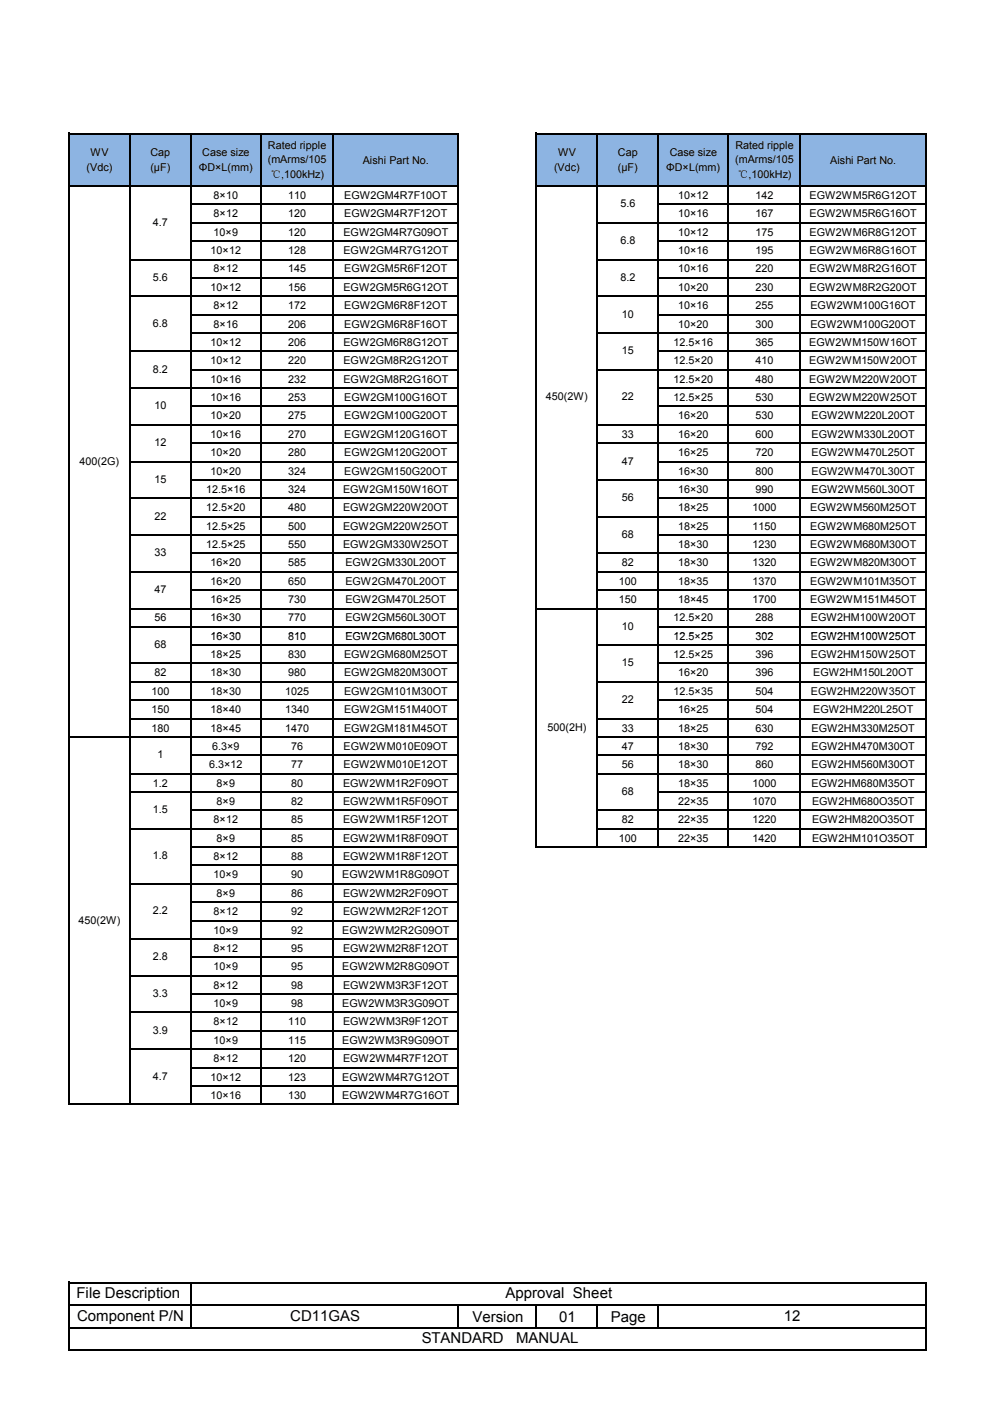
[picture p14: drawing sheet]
<svg xmlns="http://www.w3.org/2000/svg" width="210mm" height="297mm" viewBox="0 0 210 297" stroke-linecap="round" stroke-linejoin="round" font-family="sans-serif">
<defs><g id="words">
<g font-size="3.2">
<text x="16.2" y="275.3">File Description</text>
<text x="107.1" y="275.3">Approval Sheet</text>
<text x="16.3" y="280.1">Component P/N</text>
<text x="61.6" y="280.1">CD11GAS</text>
<text x="100.2" y="280.2">Version</text>
<text x="118.5" y="280.2">01</text>
<text x="129.5" y="280.2">Page</text>
<text x="166.2" y="280.1">12</text>
<text x="89.4" y="284.8">STANDARD</text>
<text x="109.5" y="284.8">MANUAL</text>
</g>
<g font-size="2.3">
<text x="19.2" y="33.2">WV</text>
<text x="31.9" y="33.2">Cap</text>
<text x="42.9" y="33.2">Case size</text>
<text x="56.8" y="34.6">(mArms/105</text>
<text x="56.8" y="31.6">Rated ripple</text>
<text x="76.9" y="34.7">Aishi Part No.</text>
<text x="118.3" y="33.2">WV</text>
<text x="131" y="33.2">Cap</text>
<text x="142" y="33.2">Case size</text>
<text x="155.9" y="34.6">(mArms/105</text>
<text x="155.9" y="31.6">Rated ripple</text>
<text x="176" y="34.7">Aishi Part No.</text>
<text x="18.4" y="36.2">(Vdc)</text>
<text x="31.9" y="36.2">(µF)</text>
<text x="42.2" y="36.2">ΦD×L(mm)</text>
<text x="57.3" y="37.7">℃,100kHz)</text>
<text x="117.5" y="36.2">(Vdc)</text>
<text x="131" y="36.2">(µF)</text>
<text x="141.3" y="36.2">ΦD×L(mm)</text>
<text x="156.4" y="37.7">℃,100kHz)</text>
<text x="32.4" y="47.9">4.7</text>
<text x="45.3" y="42.2">8×10</text>
<text x="45.3" y="46.1">8×12</text>
<text x="61.1" y="42.2">110</text>
<text x="61.1" y="46.1">120</text>
<text x="73" y="42.2">EGW2GM4R7F10OT</text>
<text x="73" y="46.1">EGW2GM4R7F12OT</text>
<text x="131.5" y="44">5.6</text>
<text x="143.8" y="42.2">10×12</text>
<text x="143.8" y="46.1">10×16</text>
<text x="160.2" y="42.2">142</text>
<text x="160.2" y="46.1">167</text>
<text x="171.7" y="42.2">EGW2WM5R6G12OT</text>
<text x="171.7" y="46.1">EGW2WM5R6G16OT</text>
<text x="44.7" y="53.9">10×12</text>
<text x="45.3" y="50">10×9</text>
<text x="61.1" y="50">120</text>
<text x="61.1" y="53.9">128</text>
<text x="72.8" y="50">EGW2GM4R7G09OT</text>
<text x="72.8" y="53.9">EGW2GM4R7G12OT</text>
<text x="131.5" y="51.8">6.8</text>
<text x="143.8" y="50">10×12</text>
<text x="143.8" y="53.9">10×16</text>
<text x="160.2" y="50">175</text>
<text x="160.2" y="53.9">195</text>
<text x="171.7" y="50">EGW2WM6R8G12OT</text>
<text x="171.7" y="53.9">EGW2WM6R8G16OT</text>
<text x="32.4" y="59.5">5.6</text>
<text x="45.3" y="57.8">8×12</text>
<text x="61.1" y="57.8">145</text>
<text x="73" y="57.8">EGW2GM5R6F12OT</text>
<text x="131.5" y="59.5">8.2</text>
<text x="143.8" y="57.8">10×16</text>
<text x="160.2" y="57.8">220</text>
<text x="171.7" y="57.8">EGW2WM8R2G16OT</text>
<text x="44.7" y="61.7">10×12</text>
<text x="45.3" y="65.6">8×12</text>
<text x="61.1" y="61.7">156</text>
<text x="61.1" y="65.6">172</text>
<text x="72.8" y="61.7">EGW2GM5R6G12OT</text>
<text x="73" y="65.6">EGW2GM6R8F12OT</text>
<text x="143.8" y="61.7">10×20</text>
<text x="143.8" y="65.6">10×16</text>
<text x="160.2" y="61.7">230</text>
<text x="160.2" y="65.6">255</text>
<text x="171.7" y="61.7">EGW2WM8R2G20OT</text>
<text x="171.8" y="65.6">EGW2WM100G16OT</text>
<text x="32.4" y="69.3">6.8</text>
<text x="45.3" y="69.5">8×16</text>
<text x="61.1" y="69.5">206</text>
<text x="73" y="69.5">EGW2GM6R8F16OT</text>
<text x="131.8" y="67.3">10</text>
<text x="143.8" y="69.5">10×20</text>
<text x="160.2" y="69.5">300</text>
<text x="171.8" y="69.5">EGW2WM100G20OT</text>
<text x="44.7" y="73.3">10×12</text>
<text x="44.7" y="77.2">10×12</text>
<text x="61.1" y="73.3">206</text>
<text x="61.1" y="77.2">220</text>
<text x="72.8" y="73.3">EGW2GM6R8G12OT</text>
<text x="72.8" y="77.2">EGW2GM8R2G12OT</text>
<text x="131.8" y="75.1">15</text>
<text x="142.8" y="73.3">12.5×16</text>
<text x="142.8" y="77.2">12.5×20</text>
<text x="160.2" y="73.3">365</text>
<text x="160.2" y="77.2">410</text>
<text x="171.6" y="73.3">EGW2WM150W16OT</text>
<text x="171.6" y="77.2">EGW2WM150W20OT</text>
<text x="32.4" y="79">8.2</text>
<text x="44.7" y="81.1">10×16</text>
<text x="61.1" y="81.1">232</text>
<text x="72.8" y="81.1">EGW2GM8R2G16OT</text>
<text x="142.8" y="81.1">12.5×20</text>
<text x="160.2" y="81.1">480</text>
<text x="171.6" y="81.1">EGW2WM220W20OT</text>
<text x="32.7" y="86.8">10</text>
<text x="44.7" y="85">10×16</text>
<text x="44.7" y="88.9">10×20</text>
<text x="61.1" y="85">253</text>
<text x="61.1" y="88.9">275</text>
<text x="73" y="85">EGW2GM100G16OT</text>
<text x="73" y="88.9">EGW2GM100G20OT</text>
<text x="115.7" y="84.9">450(2W)</text>
<text x="131.8" y="84.9">22</text>
<text x="142.8" y="85">12.5×25</text>
<text x="143.8" y="88.9">16×20</text>
<text x="160.2" y="85">530</text>
<text x="160.2" y="88.9">530</text>
<text x="171.6" y="85">EGW2WM220W25OT</text>
<text x="172.1" y="88.9">EGW2WM220L20OT</text>
<text x="32.7" y="94.6">12</text>
<text x="44.7" y="92.8">10×16</text>
<text x="61.1" y="92.8">270</text>
<text x="73" y="92.8">EGW2GM120G16OT</text>
<text x="131.8" y="92.8">33</text>
<text x="143.8" y="92.8">16×20</text>
<text x="160.2" y="92.8">600</text>
<text x="172.1" y="92.8">EGW2WM330L20OT</text>
<text x="16.9" y="98.5">400(2G)</text>
<text x="44.7" y="96.7">10×20</text>
<text x="44.7" y="100.6">10×20</text>
<text x="61.1" y="96.7">280</text>
<text x="61.1" y="100.6">324</text>
<text x="73" y="96.7">EGW2GM120G20OT</text>
<text x="73" y="100.6">EGW2GM150G20OT</text>
<text x="131.8" y="98.5">47</text>
<text x="143.8" y="96.7">16×25</text>
<text x="143.8" y="100.6">16×30</text>
<text x="160.2" y="96.7">720</text>
<text x="160.2" y="100.6">800</text>
<text x="172.1" y="96.7">EGW2WM470L25OT</text>
<text x="172.1" y="100.6">EGW2WM470L30OT</text>
<text x="32.7" y="102.4">15</text>
<text x="43.7" y="104.5">12.5×16</text>
<text x="61.1" y="104.5">324</text>
<text x="72.7" y="104.5">EGW2GM150W16OT</text>
<text x="131.8" y="106.3">56</text>
<text x="143.8" y="104.5">16×30</text>
<text x="160.2" y="104.5">990</text>
<text x="172.1" y="104.5">EGW2WM560L30OT</text>
<text x="32.7" y="110.2">22</text>
<text x="43.7" y="108.4">12.5×20</text>
<text x="43.7" y="112.3">12.5×25</text>
<text x="61.1" y="108.4">480</text>
<text x="61.1" y="112.3">500</text>
<text x="72.7" y="108.4">EGW2GM220W20OT</text>
<text x="72.7" y="112.3">EGW2GM220W25OT</text>
<text x="143.8" y="108.4">18×25</text>
<text x="143.8" y="112.3">18×25</text>
<text x="159.6" y="108.4">1000</text>
<text x="159.6" y="112.3">1150</text>
<text x="171.8" y="108.4">EGW2WM560M25OT</text>
<text x="171.8" y="112.3">EGW2WM680M25OT</text>
<text x="32.7" y="118">33</text>
<text x="43.7" y="116.2">12.5×25</text>
<text x="61.1" y="116.2">550</text>
<text x="72.7" y="116.2">EGW2GM330W25OT</text>
<text x="131.8" y="114.1">68</text>
<text x="143.8" y="116.2">18×30</text>
<text x="159.6" y="116.2">1230</text>
<text x="171.8" y="116.2">EGW2WM680M30OT</text>
<text x="32.7" y="125.8">47</text>
<text x="44.7" y="120.1">16×20</text>
<text x="44.7" y="124">16×20</text>
<text x="61.1" y="120.1">585</text>
<text x="61.1" y="124">650</text>
<text x="73.2" y="120.1">EGW2GM330L20OT</text>
<text x="73.2" y="124">EGW2GM470L20OT</text>
<text x="131.2" y="124">100</text>
<text x="131.8" y="120.1">82</text>
<text x="143.8" y="120.1">18×30</text>
<text x="143.8" y="124">18×35</text>
<text x="159.6" y="120.1">1320</text>
<text x="159.6" y="124">1370</text>
<text x="171.8" y="120.1">EGW2WM820M30OT</text>
<text x="171.8" y="124">EGW2WM101M35OT</text>
<text x="32.7" y="131.8">56</text>
<text x="44.7" y="127.9">16×25</text>
<text x="44.7" y="131.8">16×30</text>
<text x="61.1" y="127.9">730</text>
<text x="61.1" y="131.8">770</text>
<text x="73.2" y="127.9">EGW2GM470L25OT</text>
<text x="73.2" y="131.8">EGW2GM560L30OT</text>
<text x="131.2" y="127.9">150</text>
<text x="142.8" y="131.8">12.5×20</text>
<text x="143.8" y="127.9">18×45</text>
<text x="159.6" y="127.9">1700</text>
<text x="160.2" y="131.8">288</text>
<text x="171.8" y="127.9">EGW2WM151M45OT</text>
<text x="171.9" y="131.8">EGW2HM100W20OT</text>
<text x="32.7" y="137.4">68</text>
<text x="44.7" y="135.7">16×30</text>
<text x="61.1" y="135.7">810</text>
<text x="73.2" y="135.7">EGW2GM680L30OT</text>
<text x="131.8" y="133.5">10</text>
<text x="142.8" y="135.7">12.5×25</text>
<text x="160.2" y="135.7">302</text>
<text x="171.9" y="135.7">EGW2HM100W25OT</text>
<text x="32.7" y="143.4">82</text>
<text x="44.7" y="139.5">18×25</text>
<text x="44.7" y="143.4">18×30</text>
<text x="61.1" y="139.5">830</text>
<text x="61.1" y="143.4">980</text>
<text x="72.9" y="139.5">EGW2GM680M25OT</text>
<text x="72.9" y="143.4">EGW2GM820M30OT</text>
<text x="131.8" y="141.3">15</text>
<text x="142.8" y="139.5">12.5×25</text>
<text x="143.8" y="143.4">16×20</text>
<text x="160.2" y="139.5">396</text>
<text x="160.2" y="143.4">396</text>
<text x="171.9" y="139.5">EGW2HM150W25OT</text>
<text x="172.4" y="143.4">EGW2HM150L20OT</text>
<text x="32.1" y="147.3">100</text>
<text x="44.7" y="147.3">18×30</text>
<text x="60.5" y="147.3">1025</text>
<text x="72.9" y="147.3">EGW2GM101M30OT</text>
<text x="131.8" y="149.1">22</text>
<text x="142.8" y="147.3">12.5×35</text>
<text x="160.2" y="147.3">504</text>
<text x="171.9" y="147.3">EGW2HM220W35OT</text>
<text x="32.1" y="151.2">150</text>
<text x="32.1" y="155.1">180</text>
<text x="44.7" y="151.2">18×40</text>
<text x="44.7" y="155.1">18×45</text>
<text x="60.5" y="151.2">1340</text>
<text x="60.5" y="155.1">1470</text>
<text x="72.9" y="151.2">EGW2GM151M40OT</text>
<text x="72.9" y="155.1">EGW2GM181M45OT</text>
<text x="116.1" y="154.9">500(2H)</text>
<text x="131.8" y="155.1">33</text>
<text x="143.8" y="151.2">16×25</text>
<text x="143.8" y="155.1">18×25</text>
<text x="160.2" y="151.2">504</text>
<text x="160.2" y="155.1">630</text>
<text x="172.1" y="155.1">EGW2HM330M25OT</text>
<text x="172.4" y="151.2">EGW2HM220L25OT</text>
<text x="33.4" y="160.8">1</text>
<text x="45" y="159">6.3×9</text>
<text x="61.7" y="159">76</text>
<text x="72.9" y="159">EGW2WM010E09OT</text>
<text x="131.8" y="159">47</text>
<text x="143.8" y="159">18×30</text>
<text x="160.2" y="159">792</text>
<text x="172.1" y="159">EGW2HM470M30OT</text>
<text x="32.4" y="166.8">1.2</text>
<text x="44.4" y="162.9">6.3×12</text>
<text x="45.9" y="166.8">8×9</text>
<text x="61.7" y="162.9">77</text>
<text x="61.7" y="166.8">80</text>
<text x="72.7" y="166.8">EGW2WM1R2F09OT</text>
<text x="72.9" y="162.9">EGW2WM010E12OT</text>
<text x="131.8" y="162.9">56</text>
<text x="143.8" y="162.9">18×30</text>
<text x="143.8" y="166.8">18×35</text>
<text x="159.6" y="166.8">1000</text>
<text x="160.2" y="162.9">860</text>
<text x="172.1" y="162.9">EGW2HM560M30OT</text>
<text x="172.1" y="166.8">EGW2HM680M35OT</text>
<text x="32.4" y="172.5">1.5</text>
<text x="45.9" y="170.7">8×9</text>
<text x="61.7" y="170.7">82</text>
<text x="72.7" y="170.7">EGW2WM1R5F09OT</text>
<text x="131.8" y="168.6">68</text>
<text x="143.8" y="170.7">22×35</text>
<text x="159.6" y="170.7">1070</text>
<text x="172.2" y="170.7">EGW2HM680O35OT</text>
<text x="45.3" y="174.6">8×12</text>
<text x="45.9" y="178.5">8×9</text>
<text x="61.7" y="174.6">85</text>
<text x="61.7" y="178.5">85</text>
<text x="72.7" y="174.6">EGW2WM1R5F12OT</text>
<text x="72.7" y="178.5">EGW2WM1R8F09OT</text>
<text x="131.2" y="178.5">100</text>
<text x="131.8" y="174.6">82</text>
<text x="143.8" y="174.6">22×35</text>
<text x="143.8" y="178.5">22×35</text>
<text x="159.6" y="174.6">1220</text>
<text x="159.6" y="178.5">1420</text>
<text x="172.2" y="174.6">EGW2HM820O35OT</text>
<text x="172.2" y="178.5">EGW2HM101O35OT</text>
<text x="32.4" y="182.2">1.8</text>
<text x="45.3" y="182.4">8×12</text>
<text x="61.7" y="182.4">88</text>
<text x="72.7" y="182.4">EGW2WM1R8F12OT</text>
<text x="45.3" y="186.3">10×9</text>
<text x="45.9" y="190.1">8×9</text>
<text x="61.7" y="186.3">90</text>
<text x="61.7" y="190.1">86</text>
<text x="72.6" y="186.3">EGW2WM1R8G09OT</text>
<text x="72.7" y="190.1">EGW2WM2R2F09OT</text>
<text x="16.6" y="195.8">450(2W)</text>
<text x="32.4" y="193.9">2.2</text>
<text x="45.3" y="194">8×12</text>
<text x="45.3" y="197.9">10×9</text>
<text x="61.7" y="194">92</text>
<text x="61.7" y="197.9">92</text>
<text x="72.6" y="197.9">EGW2WM2R2G09OT</text>
<text x="72.7" y="194">EGW2WM2R2F12OT</text>
<text x="32.4" y="203.6">2.8</text>
<text x="45.3" y="201.8">8×12</text>
<text x="61.7" y="201.8">95</text>
<text x="72.7" y="201.8">EGW2WM2R8F12OT</text>
<text x="45.3" y="205.7">10×9</text>
<text x="45.3" y="209.6">8×12</text>
<text x="61.7" y="205.7">95</text>
<text x="61.7" y="209.6">98</text>
<text x="72.6" y="205.7">EGW2WM2R8G09OT</text>
<text x="72.7" y="209.6">EGW2WM3R3F12OT</text>
<text x="32.4" y="211.4">3.3</text>
<text x="45.3" y="213.5">10×9</text>
<text x="61.7" y="213.5">98</text>
<text x="72.6" y="213.5">EGW2WM3R3G09OT</text>
<text x="32.4" y="219.2">3.9</text>
<text x="45.3" y="217.4">8×12</text>
<text x="45.3" y="221.3">10×9</text>
<text x="61.1" y="217.4">110</text>
<text x="61.1" y="221.3">115</text>
<text x="72.6" y="221.3">EGW2WM3R9G09OT</text>
<text x="72.7" y="217.4">EGW2WM3R9F12OT</text>
<text x="45.3" y="225.2">8×12</text>
<text x="61.1" y="225.2">120</text>
<text x="72.7" y="225.2">EGW2WM4R7F12OT</text>
<text x="32.4" y="228.9">4.7</text>
<text x="44.7" y="229.1">10×12</text>
<text x="44.7" y="233">10×16</text>
<text x="61.1" y="229.1">123</text>
<text x="61.1" y="233">130</text>
<text x="72.6" y="229.1">EGW2WM4R7G12OT</text>
<text x="72.6" y="233">EGW2WM4R7G16OT</text>
</g>
</g></defs>
<g fill="#8db4e2">
<path d="M14.8 28.3h82.4v11.2h-82.4z"/>
<path d="M113.7 28.3h82.6v11.2h-82.6z"/>
</g>
<g fill="none" stroke="#000" stroke-width=".34">
<path d="M14.6 28.1v106.1M14.8 28.3h82.5M14.8 39.4h82.5M27.5 28.5v105.7M40.4 28.5v105.7M55.3 28.5v105.7M70.6 28.5v105.7M97.2 28.5v105.7M113.7 28.1v106.1M113.9 28.3h82.5M113.9 39.4h82.5M126.6 28.5v105.7"/>
<path d="M139.5 28.5v105.7M154.4 28.5v105.7M169.7 28.5v105.7M196.3 28.5v105.7M27.7 55h69.6M40.6 43.3h56.7M40.6 47.2h56.7M40.6 51.1h56.7M40.6 58.9h56.7M126.8 47.2h69.6M126.8 55h69.6M139.7 43.3h56.7"/>
<path d="M139.7 51.1h56.7M139.7 58.9h56.7M27.7 62.8h69.6M27.7 74.5h69.6M40.6 66.7h56.7M40.6 70.6h56.7M40.6 78.4h56.7M126.8 62.8h69.6M126.8 70.6h69.6M126.8 78.4h69.6M139.7 66.7h56.7M139.7 74.5h56.7"/>
<path d="M27.7 82.3h69.6M27.7 90.1h69.6M27.7 97.9h69.6M40.6 86.2h56.7M40.6 94h56.7M126.8 90.1h69.6M126.8 94h69.6M139.7 82.3h56.7M139.7 86.2h56.7M139.7 97.9h56.7M27.7 105.6h69.6M27.7 113.4h69.6"/>
<path d="M40.6 101.8h56.7M40.6 109.5h56.7M40.6 117.3h56.7M126.8 101.8h69.6M126.8 109.5h69.6M126.8 117.3h69.6M139.7 105.6h56.7M139.7 113.4h56.7M27.7 121.2h69.6M27.7 129h69.6M27.7 132.9h69.6M40.6 125.1h56.7"/>
<path d="M113.9 129h82.5M126.8 121.2h69.6M126.8 125.1h69.6M139.7 132.9h56.7"/>
</g>
<path d="M14.8 253.6h181.5v11.4h-181.5z" fill="#fff"/>
<g fill="none" stroke="#000" stroke-width=".34">
<path d="M14.6 132.9v101.4M27.5 132.7v101.6M27.7 132.9h69.6M40.4 133v101.3M40.6 136.8h56.7M55.3 133v101.3M70.6 133v101.3M97.2 133v101.3M113.7 132.9v46.9M126.6 132.9v46.9M126.8 136.8h69.6M139.5 132.7v47.1"/>
<path d="M139.7 132.9h56.7M154.4 133v46.8M169.7 133v46.8M196.3 133v46.8M14.8 156.2h82.5M27.7 140.7h69.6M27.7 144.6h69.6M27.7 148.4h69.6M27.7 152.3h69.6M126.8 144.6h69.6M126.8 152.3h69.6M126.8 156.2h69.6"/>
<path d="M139.7 140.7h56.7M139.7 148.4h56.7M27.7 164h69.6M27.7 167.9h69.6M27.7 175.7h69.6M40.6 160.1h56.7M40.6 171.8h56.7M40.6 179.6h56.7M113.9 179.6h82.5M126.8 160.1h69.6M126.8 164h69.6M126.8 171.8h69.6"/>
<path d="M126.8 175.7h69.6M139.7 167.9h56.7M27.7 187.4h69.6M27.7 199.1h69.6M40.6 183.5h56.7M40.6 191.3h56.7M40.6 195.2h56.7M27.7 206.9h69.6M27.7 214.7h69.6M40.6 203h56.7M40.6 210.8h56.7M40.6 218.6h56.7"/>
<path d="M14.8 234.1h82.5M27.7 222.4h69.6M40.6 226.3h56.7M40.6 230.2h56.7"/>
</g>
<path d="M14.8 271.9h181.5v14.4h-181.5z" fill="#fff"/>
<path d="M14.6 271.8v14.7M14.8 271.9h181.6M14.8 276.7h181.6M40.4 272.1v9.6M97.2 276.9v4.8M113.7 276.9v4.8M126.6 276.9v4.8M139.5 276.9v4.8M196.3 272.1v14.4M14.8 281.5h181.6M14.8 286.3h181.6" fill="none" stroke="#000" stroke-width=".34"/>
<use href="#words"/>
</svg>
